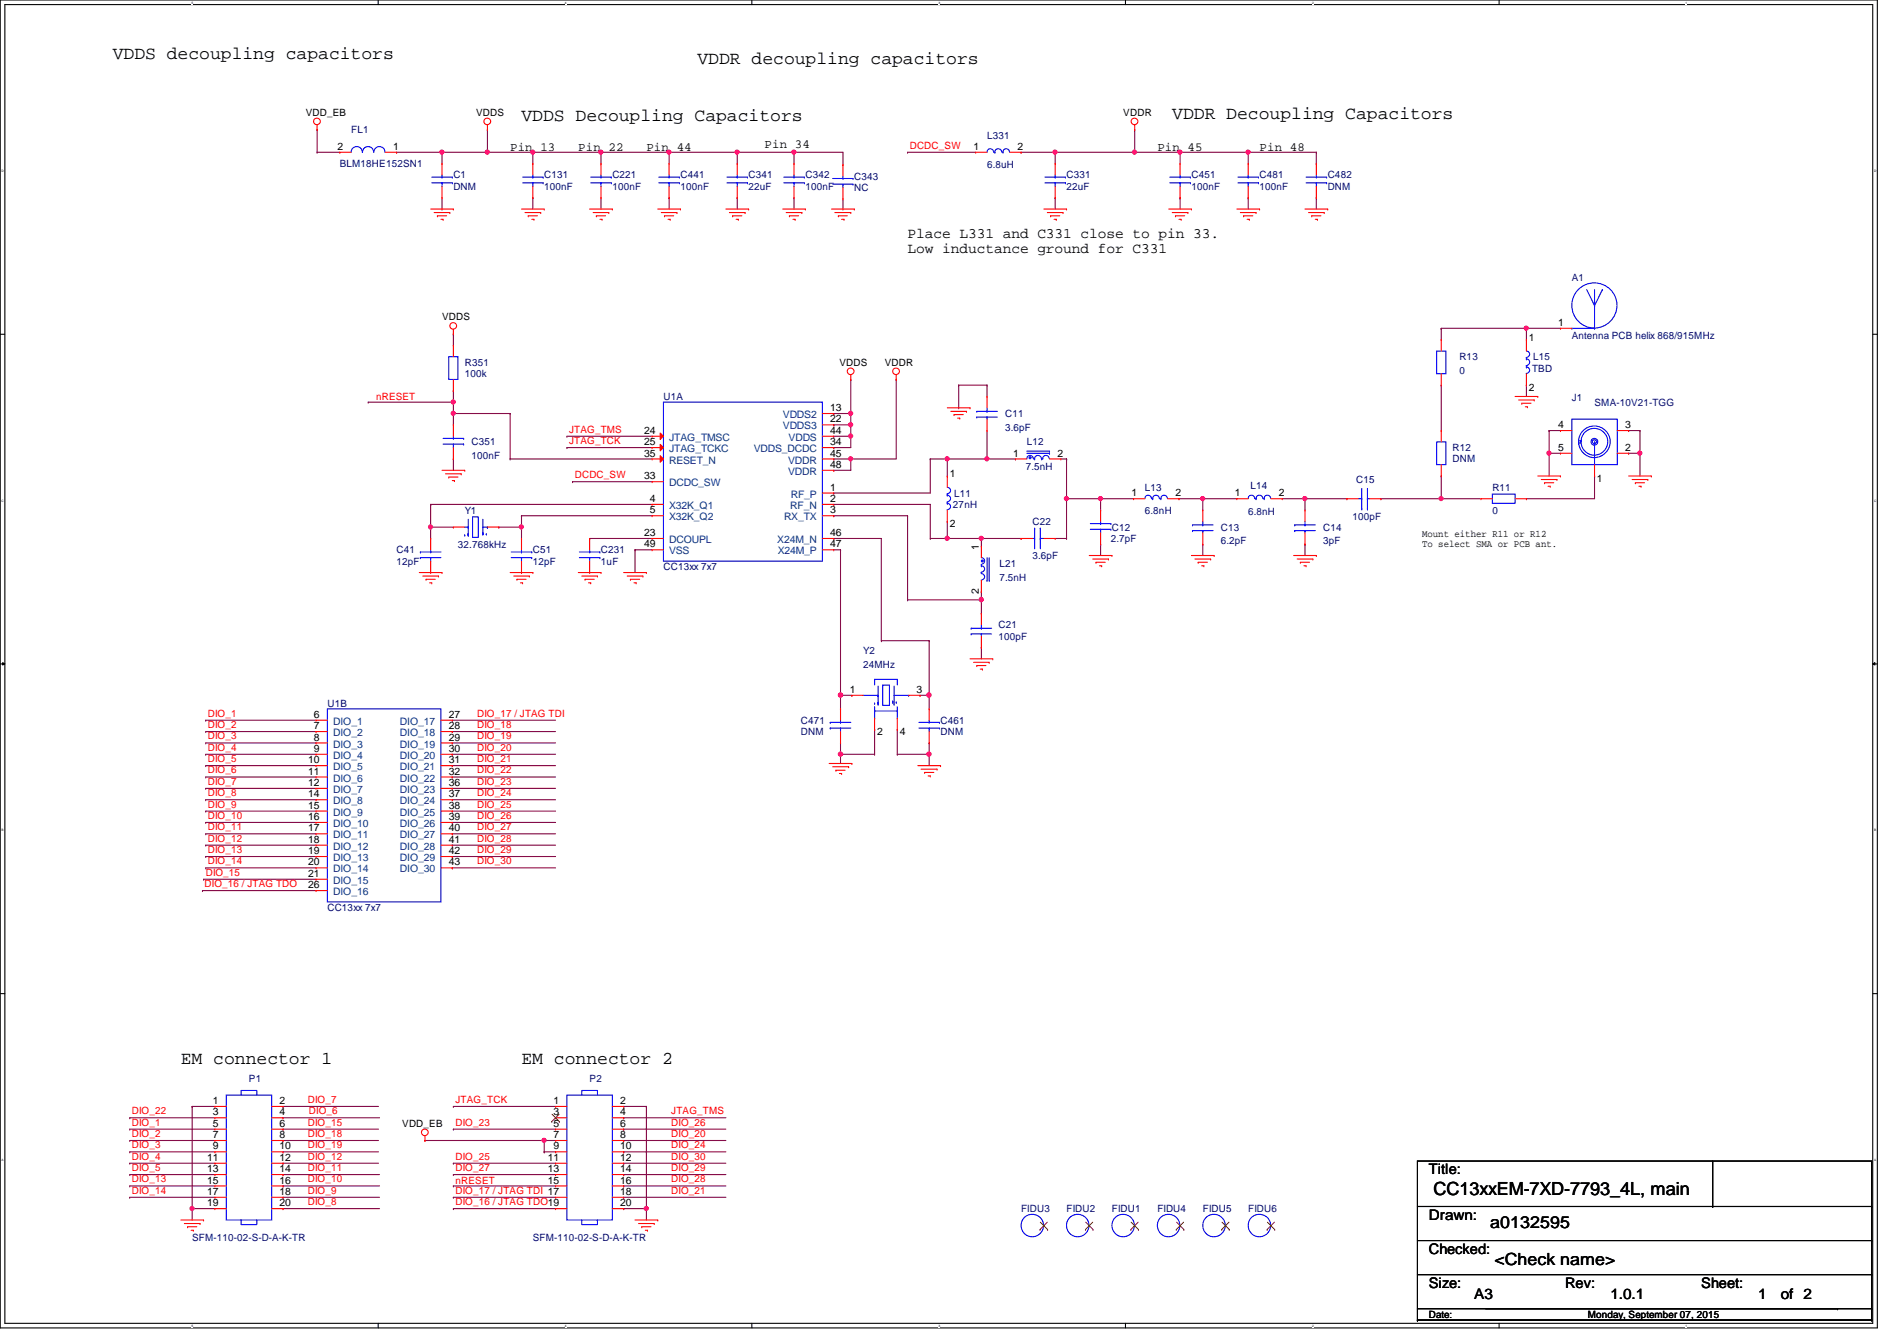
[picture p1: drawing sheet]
<svg xmlns="http://www.w3.org/2000/svg" width="297mm" height="210mm" viewBox="0 0 297 210" stroke-linecap="round" stroke-linejoin="round" font-family="sans-serif">
<defs><g id="words">
<g font-size="2.8">
<text x="17.6" y="9.2">VDDS decoupling capacitors</text>
<text x="109.2" y="10.1">VDDR decoupling capacitors</text>
<text x="81.7" y="19">VDDS Decoupling Capacitors</text>
<text x="183.6" y="18.6">VDDR Decoupling Capacitors</text>
<text x="28.3" y="166.5">EM connector 1</text>
<text x="81.7" y="166.5">EM connector 2</text>
<text x="224.4" y="187.1">CC13xxEM-7XD-7793_4L, main</text>
</g>
<g font-size="2.6">
<text x="233.3" y="192.3">a0132595</text>
<text x="234" y="198">&lt;Check name&gt;</text>
</g>
<g font-size="2.3">
<text x="142.1" y="37.3">Place L331 and C331 close to pin 33.</text>
<text x="142.1" y="39.5">Low inductance ground for C331</text>
<text x="223.7" y="183.8">Title:</text>
<text x="223.7" y="190.9">Drawn:</text>
<text x="223.7" y="196.3">Checked:</text>
<text x="223.7" y="201.6">Size:</text>
<text x="230.8" y="203.4">A3</text>
<text x="245.1" y="201.6">Rev:</text>
<text x="252.2" y="203.4">1.0.1</text>
<text x="266.4" y="201.6">Sheet:</text>
<text x="275.3" y="203.4">1</text>
<text x="278.8" y="203.4">of 2</text>
</g>
<g font-size="1.9">
<text x="79.9" y="23.6">Pin 13</text>
<text x="90.5" y="23.6">Pin 22</text>
<text x="101.2" y="23.6">Pin 44</text>
<text x="119.7" y="23.2">Pin 34</text>
<text x="181.2" y="23.6">Pin 45</text>
<text x="197.2" y="23.6">Pin 48</text>
</g>
<g font-size="1.6">
<text x="47.9" y="18.2">VDD_EB</text>
<text x="52.9" y="23.5">2</text>
<text x="61.5" y="23.5">1</text>
<text x="74.5" y="18.2">VDDS</text>
<text x="152.4" y="23.5">1</text>
<text x="159.3" y="23.5">2</text>
<text x="175.9" y="18.2">VDDR</text>
<text x="69.2" y="50.2">VDDS</text>
<text x="239.4" y="53.3">1</text>
<text x="244" y="51">1</text>
<text x="131.4" y="57.3">VDDS</text>
<text x="138.6" y="57.3">VDDR</text>
<text x="130" y="64.3">13</text>
<text x="239.4" y="61.2">2</text>
<text x="100.9" y="67.9">24</text>
<text x="100.9" y="69.7">25</text>
<text x="100.9" y="71.5">35</text>
<text x="130" y="66.1">22</text>
<text x="130" y="67.9">44</text>
<text x="130" y="69.7">34</text>
<text x="130" y="71.5">45</text>
<text x="158.7" y="71.5">1</text>
<text x="165.6" y="71.5">2</text>
<text x="244" y="67">4</text>
<text x="244" y="70.6">5</text>
<text x="254.5" y="70.6">2</text>
<text x="254.5" y="67">3</text>
<text x="100.9" y="75">33</text>
<text x="130" y="73.2">48</text>
<text x="130" y="76.8">1</text>
<text x="148.7" y="74.7">1</text>
<text x="177.2" y="77.7">1</text>
<text x="184.1" y="77.7">2</text>
<text x="193.3" y="77.7">1</text>
<text x="200.2" y="77.7">2</text>
<text x="250.1" y="75.4">1</text>
<text x="100.9" y="83.9">23</text>
<text x="101.8" y="78.6">4</text>
<text x="101.8" y="80.3">5</text>
<text x="130" y="80.3">3</text>
<text x="130" y="78.6">2</text>
<text x="130" y="83.9">46</text>
<text x="148.7" y="82.5">2</text>
<text x="100.9" y="85.7">49</text>
<text x="130" y="85.7">47</text>
<text x="153.3" y="86.1" transform="rotate(-90 153.3 86.1)">1</text>
<text x="222.7" y="84.1">Mount either R11 or R12</text>
<text x="222.7" y="85.6">To select SMA or PCB ant.</text>
<text x="153.3" y="93" transform="rotate(-90 153.3 93)">2</text>
<text x="49.1" y="112.4">6</text>
<text x="70.3" y="112.4">27</text>
<text x="133.1" y="108.5">1</text>
<text x="143.5" y="108.5">3</text>
<text x="48.3" y="119.5">10</text>
<text x="49.1" y="114.1">7</text>
<text x="49.1" y="115.9">8</text>
<text x="49.1" y="117.7">9</text>
<text x="70.3" y="114.1">28</text>
<text x="70.3" y="115.9">29</text>
<text x="70.3" y="117.7">30</text>
<text x="70.3" y="119.5">31</text>
<text x="137.3" y="115.1">2</text>
<text x="140.9" y="115.1">4</text>
<text x="48.3" y="121.2">11</text>
<text x="48.3" y="123">12</text>
<text x="48.3" y="124.8">14</text>
<text x="70.3" y="121.2">32</text>
<text x="70.3" y="123">36</text>
<text x="70.3" y="124.8">37</text>
<text x="48.3" y="126.6">15</text>
<text x="48.3" y="128.4">16</text>
<text x="48.3" y="130.1">17</text>
<text x="48.3" y="131.9">18</text>
<text x="70.3" y="126.6">38</text>
<text x="70.3" y="128.4">39</text>
<text x="70.3" y="130.1">40</text>
<text x="70.3" y="131.9">41</text>
<text x="48.3" y="133.7">19</text>
<text x="48.3" y="135.5">20</text>
<text x="48.3" y="137.2">21</text>
<text x="70.3" y="133.7">42</text>
<text x="70.3" y="135.5">43</text>
<text x="48.3" y="139">26</text>
<text x="33.3" y="172.8">1</text>
<text x="43.8" y="172.8">2</text>
<text x="86.7" y="172.8">1</text>
<text x="97.1" y="172.8">2</text>
<text x="33.3" y="174.6">3</text>
<text x="33.3" y="176.4">5</text>
<text x="33.3" y="178.1">7</text>
<text x="33.3" y="179.9">9</text>
<text x="43.8" y="174.6">4</text>
<text x="43.8" y="176.4">6</text>
<text x="43.8" y="178.1">8</text>
<text x="43.8" y="179.9">10</text>
<text x="63" y="176.4">VDD_EB</text>
<text x="86.7" y="174.6">3</text>
<text x="86.7" y="176.4">5</text>
<text x="86.7" y="178.1">7</text>
<text x="86.7" y="179.9">9</text>
<text x="97.1" y="174.6">4</text>
<text x="97.1" y="176.4">6</text>
<text x="97.1" y="178.1">8</text>
<text x="97.1" y="179.9">10</text>
<text x="32.4" y="181.7">11</text>
<text x="32.4" y="183.5">13</text>
<text x="32.4" y="185.3">15</text>
<text x="43.8" y="181.7">12</text>
<text x="43.8" y="183.5">14</text>
<text x="43.8" y="185.3">16</text>
<text x="85.8" y="181.7">11</text>
<text x="85.8" y="183.5">13</text>
<text x="85.8" y="185.3">15</text>
<text x="97.1" y="181.7">12</text>
<text x="97.1" y="183.5">14</text>
<text x="97.1" y="185.3">16</text>
<text x="32.4" y="187">17</text>
<text x="32.4" y="188.8">19</text>
<text x="43.8" y="187">18</text>
<text x="43.8" y="188.8">20</text>
<text x="97.1" y="187">18</text>
<text x="97.1" y="188.8">20</text>
<text x="223.7" y="206.3">Date:</text>
<text x="248.6" y="206.3">Monday, September 07, 2015</text>
</g>
<g font-size="1.6" fill="#000080">
<text x="55" y="20.8">FL1</text>
<text x="154.6" y="21.7">L331</text>
<text x="53.2" y="26.2">BLM18HE152SN1</text>
<text x="71" y="27.9">C1</text>
<text x="71" y="29.7">DNM</text>
<text x="85.2" y="27.9">C131</text>
<text x="85.2" y="29.7">100nF</text>
<text x="95.9" y="27.9">C221</text>
<text x="95.9" y="29.7">100nF</text>
<text x="106.5" y="27.9">C441</text>
<text x="106.5" y="29.7">100nF</text>
<text x="117.2" y="27.9">C341</text>
<text x="117.2" y="29.7">22uF</text>
<text x="126.1" y="27.9">C342</text>
<text x="126.1" y="29.7">100nF</text>
<text x="133.8" y="28.1">C343</text>
<text x="133.8" y="29.9">NC</text>
<text x="154.6" y="26.3">6.8uH</text>
<text x="167" y="27.9">C331</text>
<text x="167" y="29.7">22uF</text>
<text x="186.6" y="27.9">C451</text>
<text x="186.6" y="29.7">100nF</text>
<text x="197.2" y="27.9">C481</text>
<text x="197.2" y="29.7">100nF</text>
<text x="207.9" y="27.9">C482</text>
<text x="207.9" y="29.7">DNM</text>
<text x="246.1" y="43.9">A1</text>
<text x="246.1" y="53">Antenna PCB helix 868/915MHz</text>
<text x="72.8" y="57.3">R351</text>
<text x="72.8" y="59.1">100k</text>
<text x="228.5" y="56.4">R13</text>
<text x="228.5" y="58.5">0</text>
<text x="239.9" y="58.2">TBD</text>
<text x="240.1" y="56.4">L15</text>
<text x="103.9" y="62.6">U1A</text>
<text x="157.4" y="65.3">C11</text>
<text x="246.1" y="62.8">J1</text>
<text x="249.7" y="63.5">SMA-10V21-TGG</text>
<text x="73.8" y="69.7">C351</text>
<text x="73.8" y="71.8">100nF</text>
<text x="157.4" y="67.4">3.6pF</text>
<text x="160.8" y="69.7">L12</text>
<text x="227.5" y="70.6">R12</text>
<text x="149.4" y="77.7">L11</text>
<text x="160.6" y="73.6">7.5nH</text>
<text x="179.3" y="76.8">L13</text>
<text x="195.8" y="76.5">L14</text>
<text x="212.3" y="75.6">C15</text>
<text x="227.5" y="72.4">DNM</text>
<text x="233.7" y="76.8">R11</text>
<text x="72.8" y="80.4">Y1</text>
<text x="149.2" y="79.5">27nH</text>
<text x="161.7" y="82.2">C22</text>
<text x="174.1" y="83.1">C12</text>
<text x="179.3" y="80.4">6.8nH</text>
<text x="191.2" y="83.1">C13</text>
<text x="195.4" y="80.6">6.8nH</text>
<text x="207.2" y="83.1">C14</text>
<text x="211.8" y="81.4">100pF</text>
<text x="233.7" y="80.4">0</text>
<text x="62.1" y="86.6">C41</text>
<text x="62.1" y="88.4">12pF</text>
<text x="71.7" y="85.7">32.768kHz</text>
<text x="83.4" y="86.6">C51</text>
<text x="83.4" y="88.4">12pF</text>
<text x="94.1" y="86.6">C231</text>
<text x="94.1" y="88.4">1uF</text>
<text x="103.9" y="89.3">CC13xx 7x7</text>
<text x="156.5" y="88.7">L21</text>
<text x="161.7" y="87.5">3.6pF</text>
<text x="173.9" y="84.8">2.7pF</text>
<text x="191.2" y="85.2">6.2pF</text>
<text x="207.2" y="85.2">3pF</text>
<text x="156.5" y="90.9">7.5nH</text>
<text x="156.3" y="98.3">C21</text>
<text x="156.3" y="100.1">100pF</text>
<text x="135.2" y="102.4">Y2</text>
<text x="135.2" y="104.6">24MHz</text>
<text x="51.3" y="110.6">U1B</text>
<text x="125.4" y="113.3">C471</text>
<text x="147.3" y="113.3">C461</text>
<text x="125.4" y="115.1">DNM</text>
<text x="147.3" y="115.1">DNM</text>
<text x="51.3" y="142.6">CC13xx 7x7</text>
<text x="39" y="169.3">P1</text>
<text x="92.3" y="169.3">P2</text>
<text x="159.9" y="189.7">FIDU3</text>
<text x="167" y="189.7">FIDU2</text>
<text x="174.1" y="189.7">FIDU1</text>
<text x="181.2" y="189.7">FIDU4</text>
<text x="188.3" y="189.7">FIDU5</text>
<text x="195.4" y="189.7">FIDU6</text>
<text x="30.1" y="194.2">SFM-110-02-S-D-A-K-TR</text>
<text x="83.4" y="194.2">SFM-110-02-S-D-A-K-TR</text>
</g>
<g font-size="1.6" fill="#f00">
<text x="142.4" y="23.3">DCDC_SW</text>
<text x="58.9" y="62.6">nRESET</text>
<text x="89.1" y="69.5">JTAG_TCK</text>
<text x="89.1" y="67.7">JTAG_TMS</text>
<text x="90" y="74.8">DCDC_SW</text>
<text x="32.6" y="114">DIO_2</text>
<text x="32.6" y="112.2">DIO_1</text>
<text x="74.7" y="112.2">DIO_17 / JTAG TDI</text>
<text x="74.7" y="114">DIO_18</text>
<text x="32.6" y="117.5">DIO_4</text>
<text x="32.6" y="115.7">DIO_3</text>
<text x="32.6" y="119.3">DIO_5</text>
<text x="74.7" y="115.7">DIO_19</text>
<text x="74.7" y="117.5">DIO_20</text>
<text x="74.7" y="119.3">DIO_21</text>
<text x="32.6" y="124.6">DIO_8</text>
<text x="32.6" y="122.9">DIO_7</text>
<text x="32.6" y="121.1">DIO_6</text>
<text x="74.7" y="121.1">DIO_22</text>
<text x="74.7" y="122.9">DIO_23</text>
<text x="74.7" y="124.6">DIO_24</text>
<text x="32.6" y="128.2">DIO_10</text>
<text x="32.6" y="126.4">DIO_9</text>
<text x="32.6" y="131.7">DIO_12</text>
<text x="32.6" y="130">DIO_11</text>
<text x="74.7" y="126.4">DIO_25</text>
<text x="74.7" y="128.2">DIO_26</text>
<text x="74.7" y="130">DIO_27</text>
<text x="74.7" y="131.7">DIO_28</text>
<text x="32.2" y="137.1">DIO_15</text>
<text x="32.6" y="133.5">DIO_13</text>
<text x="32.6" y="135.3">DIO_14</text>
<text x="74.7" y="133.5">DIO_29</text>
<text x="74.7" y="135.3">DIO_30</text>
<text x="32" y="138.9">DIO_16 / JTAG TDO</text>
<text x="48.2" y="172.6">DIO_7</text>
<text x="71.3" y="172.6">JTAG_TCK</text>
<text x="20.7" y="174.4">DIO_22</text>
<text x="20.7" y="176.2">DIO_1</text>
<text x="20.7" y="178">DIO_2</text>
<text x="20.7" y="179.7">DIO_3</text>
<text x="48.2" y="176.2">DIO_15</text>
<text x="48.2" y="178">DIO_18</text>
<text x="48.2" y="179.7">DIO_19</text>
<text x="48.4" y="174.4">DIO_6</text>
<text x="71.3" y="176.2">DIO_23</text>
<text x="105.1" y="174.4">JTAG_TMS</text>
<text x="105.1" y="178">DIO_20</text>
<text x="105.1" y="179.7">DIO_24</text>
<text x="105.1" y="176.2">DIO_26</text>
<text x="20.7" y="185.1">DIO_13</text>
<text x="20.7" y="181.5">DIO_4</text>
<text x="20.7" y="183.3">DIO_5</text>
<text x="48.2" y="185.1">DIO_10</text>
<text x="48.2" y="183.3">DIO_11</text>
<text x="48.2" y="181.5">DIO_12</text>
<text x="71.3" y="185.3">nRESET</text>
<text x="71.3" y="181.5">DIO_25</text>
<text x="71.3" y="183.3">DIO_27</text>
<text x="105.1" y="185.1">DIO_28</text>
<text x="105.1" y="183.3">DIO_29</text>
<text x="105.1" y="181.5">DIO_30</text>
<text x="20.7" y="186.9">DIO_14</text>
<text x="48.2" y="186.9">DIO_9</text>
<text x="48.2" y="188.6">DIO_8</text>
<text x="71.3" y="186.9">DIO_17 / JTAG TDI 17</text>
<text x="71.3" y="188.6">DIO_16 / JTAG TDO19</text>
<text x="105.1" y="186.9">DIO_21</text>
</g>
<g font-size="1.6" fill="#004080">
<text x="122.6" y="65.4">VDDS2</text>
<text x="104.8" y="69">JTAG_TMSC</text>
<text x="104.8" y="70.8">JTAG_TCKC</text>
<text x="118" y="70.8">VDDS_DCDC</text>
<text x="122.6" y="67.2">VDDS3</text>
<text x="123.5" y="69">VDDS</text>
<text x="104.8" y="72.6">RESET_N</text>
<text x="104.8" y="76.1">DCDC_SW</text>
<text x="123.4" y="72.6">VDDR</text>
<text x="123.4" y="74.3">VDDR</text>
<text x="123.8" y="77.9">RF_P</text>
<text x="104.8" y="79.7">X32K_Q1</text>
<text x="104.8" y="81.4">X32K_Q2</text>
<text x="122.8" y="81.4">RX_TX</text>
<text x="123.7" y="79.7">RF_N</text>
<text x="104.8" y="85">DCOUPL</text>
<text x="104.8" y="86.8">VSS</text>
<text x="121.7" y="85">X24M_N</text>
<text x="121.8" y="86.8">X24M_P</text>
<text x="52.2" y="113.5">DIO_1</text>
<text x="62.6" y="113.5">DIO_17</text>
<text x="52.2" y="115.2">DIO_2</text>
<text x="52.2" y="117">DIO_3</text>
<text x="52.2" y="118.8">DIO_4</text>
<text x="62.6" y="115.2">DIO_18</text>
<text x="62.6" y="117">DIO_19</text>
<text x="62.6" y="118.8">DIO_20</text>
<text x="52.2" y="120.6">DIO_5</text>
<text x="52.2" y="122.3">DIO_6</text>
<text x="52.2" y="124.1">DIO_7</text>
<text x="52.2" y="125.9">DIO_8</text>
<text x="62.6" y="120.6">DIO_21</text>
<text x="62.6" y="122.3">DIO_22</text>
<text x="62.6" y="124.1">DIO_23</text>
<text x="62.6" y="125.9">DIO_24</text>
<text x="52.2" y="127.7">DIO_9</text>
<text x="52.2" y="129.5">DIO_10</text>
<text x="52.2" y="131.2">DIO_11</text>
<text x="62.6" y="127.7">DIO_25</text>
<text x="62.6" y="129.5">DIO_26</text>
<text x="62.6" y="131.2">DIO_27</text>
<text x="52.2" y="133">DIO_12</text>
<text x="52.2" y="134.8">DIO_13</text>
<text x="52.2" y="136.6">DIO_14</text>
<text x="62.6" y="133">DIO_28</text>
<text x="62.6" y="134.8">DIO_29</text>
<text x="62.6" y="136.6">DIO_30</text>
<text x="52.2" y="138.3">DIO_15</text>
<text x="52.2" y="140.1">DIO_16</text>
</g>
<g font-size=".5">
<text x="30" y=".6">5</text>
<text x="88.4" y=".6">4</text>
<text x="146.9" y=".6">3</text>
<text x="205.4" y=".6">2</text>
<text x="263.9" y=".6">1</text>
<text x=".3" y="26.9">D</text>
<text x="293.5" y="26.9">D</text>
<text x=".3" y="78.5">C</text>
<text x="293.5" y="78.5">C</text>
<text x=".3" y="130.1">B</text>
<text x="293.5" y="130.1">B</text>
<text x=".3" y="181.7">A</text>
<text x="293.5" y="181.7">A</text>
<text x="30" y="207.7">5</text>
<text x="88.4" y="207.7">4</text>
<text x="146.9" y="207.7">3</text>
<text x="205.4" y="207.7">2</text>
<text x="263.9" y="207.7">1</text>
</g>
</g></defs>
<path d="M0 0h294v207.9h-294zM.8 .7h292.4v206.4h-292.4z" fill="none" stroke="#000" stroke-width=".17"/>
<g fill="#fff">
<path d="M30 .1h.2v.6h-.2z"/>
<path d="M30 207.3h.2v.5h-.2z"/>
</g>
<path d="M59.2 0v.7M59.2 207.1v.8" fill="none" stroke="#000" stroke-width=".17"/>
<g fill="#fff">
<path d="M88.4 .1h.3v.6h-.3z"/>
<path d="M88.4 207.3h.3v.5h-.3z"/>
</g>
<path d="M117.7 0v.7M117.7 207.1v.8" fill="none" stroke="#000" stroke-width=".17"/>
<g fill="#fff">
<path d="M146.9 .1h.3v.6h-.3z"/>
<path d="M146.9 207.3h.3v.5h-.3z"/>
</g>
<path d="M176.2 0v.7M176.2 207.1v.8" fill="none" stroke="#000" stroke-width=".17"/>
<g fill="#fff">
<path d="M205.4 .1h.3v.6h-.3z"/>
<path d="M205.4 207.3h.3v.5h-.3z"/>
</g>
<path d="M234.7 0v.7M234.7 207.1v.8" fill="none" stroke="#000" stroke-width=".17"/>
<g fill="#fff">
<path d="M263.9 .1h.3v.6h-.3z"/>
<path d="M263.9 207.3h.3v.5h-.3z"/>
<path d="M.3 26.5h.2v.6h-.2z"/>
<path d="M293.5 26.5h.2v.6h-.2z"/>
<path d="M.3 78.1h.2v.6h-.2z"/>
<path d="M293.5 78.1h.2v.6h-.2z"/>
</g>
<path d="M0 52.3h.8M293.2 52.3h.8" fill="none" stroke="#000" stroke-width=".17"/>
<g fill="#fff">
<path d="M.3 129.7h.2v.6h-.2z"/>
<path d="M293.5 129.7h.2v.6h-.2z"/>
</g>
<path d="M0 103.9h.8M293.2 103.9h.8" fill="none" stroke="#000" stroke-width=".17"/>
<path d="M.4 103.7l.4 .2-.4 .2zM293.2 103.9l.4-.2v.4z" fill="#000"/>
<path d="M.4 103.7l.4 .2-.4 .2zM293.2 103.9l.4-.2v.4z" fill="none" stroke="#000" stroke-width=".16"/>
<g fill="#fff">
<path d="M.3 181.3h.2v.6h-.2z"/>
<path d="M293.5 181.3h.2v.6h-.2z"/>
</g>
<path d="M0 155.5h.8M293.2 155.5h.8" fill="none" stroke="#000" stroke-width=".17"/>
<path d="M242.6 67.4h.1M242.6 67.4h1.7M242.6 67.4v3.6" fill="none" stroke="#800040" stroke-width=".17"/>
<circle cx="242.5" cy="70.9" r=".32" fill="#f0f"/>
<circle cx="242.5" cy="70.9" r=".32" fill="none" stroke="#f0f" stroke-width=".17"/>
<path d="M239 51.4h.1M239 51.4h5.3M239 51.4v1.8M239 78.1h.1M242.6 71h.1M242.6 71h1.7M242.6 71v3.5M249.7 74.5h.1M249.7 74.5v3.6h-10.7" fill="none" stroke="#800040" stroke-width=".17"/>
<circle cx="239" cy="51.4" r=".32" fill="#f0f"/>
<circle cx="239" cy="51.4" r=".32" fill="none" stroke="#f0f" stroke-width=".17"/>
<path d="M225.7 51.4h.1M225.7 51.4v1.8M225.7 51.4h13.3M239 60.3h.1M239 60.3v1.8M255 71h.1M255 67.4h.1M255 71h1.8M255 67.4h1.8M256.8 71h.1M256.8 67.4h.1M256.8 67.4v7.1" fill="none" stroke="#800040" stroke-width=".17"/>
<circle cx="256.8" cy="70.9" r=".32" fill="#f0f"/>
<circle cx="256.8" cy="70.9" r=".32" fill="none" stroke="#f0f" stroke-width=".17"/>
<g fill="none" stroke="#800040" stroke-width=".17">
<path d="M177.7 20.3h.1M177.7 23.8h.1M177.7 23.8h17.7M177.7 20.3v3.5M184.8 23.8h.1M184.8 23.8v1.8M195.4 23.8h.1M195.4 23.8v1.8M44.3 187.4h.1M44.3 185.6h.1M44.3 189.2h.1M44.3 183.9h.1"/>
<path d="M44.3 187.4h15.1M44.3 185.6h15.1M44.3 189.2h15.1M44.3 183.9h15.1"/>
</g>
<circle cx="184.8" cy="23.8" r=".32" fill="#f0f"/>
<circle cx="184.8" cy="23.8" r=".32" fill="none" stroke="#f0f" stroke-width=".17"/>
<circle cx="177.6" cy="23.8" r=".32" fill="#f0f"/>
<circle cx="177.6" cy="23.8" r=".32" fill="none" stroke="#f0f" stroke-width=".17"/>
<g fill="none" stroke="#800040" stroke-width=".17">
<path d="M184.8 30.9h.1M184.8 30.9v1.8M195.4 30.9h.1M195.4 30.9v1.8M145.5 108.8h.1M145.5 108.8v2.2M66.5 178.5h.1M66.5 178.5h18.7M71 173.2h.1M71 173.2h16M97.7 175h.1M97.7 175h16"/>
<path d="M71 185.6h.1M71 187.4h.1M71 185.6h16M71 187.4h16"/>
</g>
<circle cx="85.2" cy="178.5" r=".32" fill="#f0f"/>
<circle cx="85.2" cy="178.5" r=".32" fill="none" stroke="#f0f" stroke-width=".17"/>
<path d="M69.2 23.8h.1M69.2 23.8h7.1M142.1 23.8h.1M142.1 23.8h10.7M159.9 23.8h.1M159.9 23.8h5.3" fill="none" stroke="#800040" stroke-width=".17"/>
<circle cx="76.3" cy="23.8" r=".32" fill="#f0f"/>
<circle cx="76.3" cy="23.8" r=".32" fill="none" stroke="#f0f" stroke-width=".17"/>
<circle cx="69.2" cy="23.8" r=".32" fill="#f0f"/>
<circle cx="69.2" cy="23.8" r=".32" fill="none" stroke="#f0f" stroke-width=".17"/>
<g fill="none" stroke="#800040" stroke-width=".17">
<path d="M69.2 32.7h.1M69.2 30.9v1.8M195.4 23.8h10.7M206.1 23.8h.1M88.8 70.1h.1M88.8 68.3h.1M88.8 70.1h13.3M88.8 68.3h13.3M89.7 75.4h.1M89.7 75.4h12.4M32.2 118.1h.1M32.2 116.3h.1"/>
<path d="M32.2 114.5h.1M32.2 112.7h.1M32.2 119.8h.1M32.2 118.1h17.3M32.2 116.3h17.3M32.2 114.5h17.3M32.2 112.7h17.3M32.2 119.8h17.3M31.9 137.6h.1M31.9 137.6h17.6M32.2 128.7h.1M32.2 125.2h.1"/>
<path d="M32.2 134.1h.1M32.2 127h.1M32.2 123.4h.1M32.2 135.8h.1M32.2 121.6h.1M32.2 132.3h.1M32.2 130.5h.1M32.2 128.7h17.3M32.2 125.2h17.3M32.2 134.1h17.3M32.2 127h17.3M32.2 123.4h17.3"/>
<path d="M32.2 135.8h17.3M32.2 121.6h17.3M32.2 132.3h17.3M32.2 130.5h17.3M97.7 178.5h.1M97.7 178.5h16M97.7 187.4h.1M97.7 187.4h16"/>
</g>
<circle cx="195.4" cy="23.8" r=".32" fill="#f0f"/>
<circle cx="195.4" cy="23.8" r=".32" fill="none" stroke="#f0f" stroke-width=".17"/>
<path d="M206.1 25.6h.1M206.1 30.9h.1M206.1 23.8v1.8M206.1 30.9v1.8M145.7 84.3h2.6M148.3 84.3h.1M30.1 189.2h.1M30.1 189.2v1.8" fill="none" stroke="#800040" stroke-width=".17"/>
<circle cx="148.3" cy="84.3" r=".32" fill="#f0f"/>
<circle cx="148.3" cy="84.3" r=".32" fill="none" stroke="#f0f" stroke-width=".17"/>
<path d="M145.7 71.8h2.6M148.3 71.8h.1" fill="none" stroke="#800040" stroke-width=".17"/>
<circle cx="148.3" cy="71.8" r=".32" fill="#f0f"/>
<circle cx="148.3" cy="71.8" r=".32" fill="none" stroke="#f0f" stroke-width=".17"/>
<g fill="none" stroke="#800040" stroke-width=".17">
<path d="M145.7 71.8h.1M145.7 71.8v5.4M145.7 79v5.3M167 71.8h.1M167 78.1h.1M167 71.8v12.5M167 78.1h5.3M145.7 84.3h.1M44.3 176.7h.1M44.3 178.5h.1M44.3 173.2h.1M44.3 176.7h15"/>
<path d="M44.3 178.5h15M44.3 173.2h15M44.3 182.1h.1M44.3 180.3h.1M44.3 182.1h15M44.3 180.3h15"/>
</g>
<circle cx="167" cy="78" r=".32" fill="#f0f"/>
<circle cx="167" cy="78" r=".32" fill="none" stroke="#f0f" stroke-width=".17"/>
<path d="M172.3 78.1h.1M172.3 78.1v1.7" fill="none" stroke="#800040" stroke-width=".17"/>
<circle cx="172.3" cy="78" r=".32" fill="#f0f"/>
<circle cx="172.3" cy="78" r=".32" fill="none" stroke="#f0f" stroke-width=".17"/>
<path d="M172.3 78.1h.1M172.3 78.1h5.2M184.6 78.1h.1M184.6 78.1h3.7M188.3 78.1h.1M188.3 78.1v1.7M71 182.1h.1M71 183.9h.1M71 182.1h16M71 183.9h16" fill="none" stroke="#800040" stroke-width=".17"/>
<circle cx="188.3" cy="78" r=".32" fill="#f0f"/>
<circle cx="188.3" cy="78" r=".32" fill="none" stroke="#f0f" stroke-width=".17"/>
<g fill="none" stroke="#800040" stroke-width=".17">
<path d="M67.4 79h.1M67.4 79h34.7M67.4 79v3.5M188.3 78.1h.1M188.3 78.1h5.4M67.4 82.5h.1M67.4 82.5h3.6M78.1 82.5h.1M81.7 80.7h.1M81.7 80.7v1.8h-3.6M81.7 80.7h20.4M92.3 84.3h.1"/>
<path d="M92.3 84.3h9.8M99.4 86.1h.1M99.4 86.1v3.5M172.3 85.2h.1M172.3 85.2v1.8M188.3 85.2h.1M188.3 85.2v1.8M20.3 175h.1M20.3 176.7h.1M20.3 178.5h.1M20.3 178.5h13.4M20.3 176.7h13.4"/>
<path d="M20.3 175h13.4M30.1 173.2h.1M30.1 173.2v16M71 176.7h.1M71 176.7h16M85.2 178.5h.1M85.2 178.5h1.8M20.3 185.6h.1M20.3 187.4h.1M20.3 180.3h.1M20.3 182.1h.1M20.3 183.9h.1"/>
<path d="M20.3 180.3h13.4M20.3 185.6h13.4M20.3 183.9h13.4M20.3 182.1h13.4M20.3 187.4h13.4M30.1 189.2h.1M30.1 189.2h3.6M85.2 180.3h.1M85.2 180.3h1.8M97.7 185.6h.1M97.7 183.9h.1M97.7 182.1h.1"/>
<path d="M97.7 185.6h16M97.7 183.9h16M97.7 182.1h16"/>
</g>
<circle cx="30.1" cy="189.2" r=".32" fill="#f0f"/>
<circle cx="30.1" cy="189.2" r=".32" fill="none" stroke="#f0f" stroke-width=".17"/>
<path d="M67.4 82.5h.1M67.4 82.5v1.8M30.1 173.2h.1M30.1 173.2h3.6" fill="none" stroke="#800040" stroke-width=".17"/>
<circle cx="67.4" cy="82.5" r=".32" fill="#f0f"/>
<circle cx="67.4" cy="82.5" r=".32" fill="none" stroke="#f0f" stroke-width=".17"/>
<path d="M81.7 82.5h.1M81.7 82.5v1.8" fill="none" stroke="#800040" stroke-width=".17"/>
<circle cx="81.6" cy="82.5" r=".32" fill="#f0f"/>
<circle cx="81.6" cy="82.5" r=".32" fill="none" stroke="#f0f" stroke-width=".17"/>
<path d="M130.6 77.2h.1M130.6 79h.1M130.6 77.2h15.1M130.6 79h15.1M97.7 173.2h.1M97.7 173.2h3.5M101.2 173.2h.1M101.2 173.2v16" fill="none" stroke="#800040" stroke-width=".17"/>
<circle cx="101.2" cy="189.2" r=".32" fill="#f0f"/>
<circle cx="101.2" cy="189.2" r=".32" fill="none" stroke="#f0f" stroke-width=".17"/>
<g fill="none" stroke="#800040" stroke-width=".17">
<path d="M136.9 114.2h.1M136.9 114.2v3.9M140.5 114.2h.1M140.5 118.1h.1M140.5 114.2v3.9M144.1 108.8h.1M144.1 108.8h1.4M145.5 116.3h.1M145.5 116.3v1.8h-5M97.7 176.7h.1M97.7 176.7h16M97.7 189.2h.1"/>
<path d="M97.7 180.3h.1M97.7 189.2h3.5M97.7 180.3h16M101.2 189.2h.1M101.2 189.2v1.8"/>
</g>
<circle cx="145.5" cy="118" r=".33" fill="#f0f"/>
<circle cx="145.5" cy="118" r=".33" fill="none" stroke="#f0f" stroke-width=".17"/>
<g fill="none" stroke="#800040" stroke-width=".17">
<path d="M49.7 20.3h.1M49.7 23.8h.1M49.7 20.3v3.5M49.7 23.8h3.5M62.1 23.8h.1M62.1 23.8h7.1M69.2 23.8h.1M69.2 23.8v1.8M71 52.3h.1M71 52.3v1.8M57.7 62.9h.1M57.7 62.9h13.3"/>
<path d="M71 61.2h.1M71 71.8h.1M71 62.9h.1M71 61.2v3.5M71 71.8v1.8M131.6 118.1h.1M131.6 118.1v1.4M145.5 118.1h.1M145.5 118.1v1.7"/>
</g>
<circle cx="71" cy="62.9" r=".32" fill="#f0f"/>
<circle cx="71" cy="62.9" r=".32" fill="none" stroke="#f0f" stroke-width=".17"/>
<path d="M71 64.7h.1M71 64.7h8.9" fill="none" stroke="#800040" stroke-width=".17"/>
<circle cx="71" cy="64.7" r=".32" fill="#f0f"/>
<circle cx="71" cy="64.7" r=".32" fill="none" stroke="#f0f" stroke-width=".17"/>
<g fill="none" stroke="#800040" stroke-width=".17">
<path d="M165.2 23.8h.1M165.2 30.9h.1M165.2 23.8v1.8M165.2 30.9v1.8M133.2 59.4h.1M133.2 59.4v7.1M71 64.7h.1M71 64.7v1.8M79.9 64.7h.1M79.9 71.8h.1M79.9 64.7v7.1M79.9 71.8h22.2"/>
<path d="M130.6 70.1h.1M130.6 64.7h.1M130.6 70.1h2.6M130.6 64.7h2.6M133.2 64.7h.1"/>
</g>
<circle cx="133.2" cy="66.5" r=".32" fill="#f0f"/>
<circle cx="133.2" cy="66.5" r=".32" fill="none" stroke="#f0f" stroke-width=".17"/>
<circle cx="133.2" cy="64.7" r=".32" fill="#f0f"/>
<circle cx="133.2" cy="64.7" r=".32" fill="none" stroke="#f0f" stroke-width=".17"/>
<path d="M130.6 66.5h.1M130.6 68.3h.1M130.6 66.5h2.6M133.2 66.5h.1M133.2 66.5v1.8h-2.6" fill="none" stroke="#800040" stroke-width=".17"/>
<circle cx="133.2" cy="68.3" r=".32" fill="#f0f"/>
<circle cx="133.2" cy="68.3" r=".32" fill="none" stroke="#f0f" stroke-width=".17"/>
<path d="M140.3 59.4h.1M140.3 59.4v12.4h-9.7M130.6 71.8h.1M130.6 73.6h.1M133.2 68.3h.1M133.2 71.8h.1M133.2 68.3v1.8M133.2 71.8v1.8h-2.6" fill="none" stroke="#800040" stroke-width=".17"/>
<circle cx="133.2" cy="71.8" r=".32" fill="#f0f"/>
<circle cx="133.2" cy="71.8" r=".32" fill="none" stroke="#f0f" stroke-width=".17"/>
<g fill="none" stroke="#800040" stroke-width=".17">
<path d="M83.4 30.9h.1M83.4 23.8h.1M83.4 23.8h10.7M83.4 23.8v1.8M83.4 30.9v1.8M94.1 30.9h.1M94.1 30.9v1.8M104.8 30.9h.1M104.8 30.9v1.8M115.4 23.8h.1M115.4 30.9h.1M115.4 23.8h8.9"/>
<path d="M115.4 23.8v1.8M115.4 30.9v1.8M124.3 23.8h.1M124.3 30.9h.1M124.3 23.8v1.8M124.3 30.9v1.8M200.8 78.1h3.5M204.3 78.1h.1M44.3 175h.1M44.3 175h15.1"/>
</g>
<circle cx="94.1" cy="23.8" r=".32" fill="#f0f"/>
<circle cx="94.1" cy="23.8" r=".32" fill="none" stroke="#f0f" stroke-width=".17"/>
<circle cx="83.4" cy="23.8" r=".32" fill="#f0f"/>
<circle cx="83.4" cy="23.8" r=".32" fill="none" stroke="#f0f" stroke-width=".17"/>
<path d="M104.8 23.8h.1M104.8 23.8v1.8M104.8 23.8h10.6" fill="none" stroke="#800040" stroke-width=".17"/>
<circle cx="115.4" cy="23.8" r=".32" fill="#f0f"/>
<circle cx="115.4" cy="23.8" r=".32" fill="none" stroke="#f0f" stroke-width=".17"/>
<circle cx="104.7" cy="23.8" r=".32" fill="#f0f"/>
<circle cx="104.7" cy="23.8" r=".32" fill="none" stroke="#f0f" stroke-width=".17"/>
<g fill="none" stroke="#800040" stroke-width=".17">
<path d="M76.3 20.3h.1M76.3 23.8h.1M76.3 23.8h7.1M76.3 20.3v3.5M94.1 23.8h.1M94.1 23.8v1.8M94.1 23.8h10.7M165.2 23.8h.1M165.2 23.8h12.5M70.8 112.7h.1M70.8 114.5h.1M70.8 116.3h.1"/>
<path d="M70.8 118.1h.1M70.8 119.8h.1M70.8 112.7h16.2M70.8 114.5h16.2M70.8 116.3h16.2M70.8 118.1h16.2M70.8 119.8h16.2M70.8 121.6h.1M70.8 123.4h.1M70.8 125.2h.1M70.8 127h.1M70.8 128.7h.1"/>
<path d="M70.8 130.5h.1M70.8 132.3h.1M70.8 134.1h.1M70.8 135.8h.1M70.8 121.6h16.2M70.8 123.4h16.2M70.8 125.2h16.2M70.8 127h16.2M70.8 128.7h16.2M70.8 130.5h16.2M70.8 132.3h16.2M70.8 134.1h16.2"/>
<path d="M70.8 135.8h16.2"/>
</g>
<circle cx="165.2" cy="23.8" r=".32" fill="#f0f"/>
<circle cx="165.2" cy="23.8" r=".32" fill="none" stroke="#f0f" stroke-width=".17"/>
<path d="M216.2 78.1h.1M216.2 78.1h15.7M225.7 74.5h.1M225.7 78.1h.1M225.7 74.5v3.6M71 189.2h.1M71 189.2h16" fill="none" stroke="#800040" stroke-width=".17"/>
<circle cx="225.7" cy="78" r=".32" fill="#f0f"/>
<circle cx="225.7" cy="78" r=".32" fill="none" stroke="#f0f" stroke-width=".17"/>
<path d="M148.3 71.8h.1M148.3 71.8v2.7M148.3 71.8h6.3M150.1 63.8h.1M150.1 60.3v3.5M225.7 60.3h.1M225.7 60.3v7.1M148.3 81.6h.1M148.3 84.3h.1M148.3 81.6v2.7M148.3 84.3h5.4" fill="none" stroke="#800040" stroke-width=".17"/>
<circle cx="153.6" cy="84.3" r=".32" fill="#f0f"/>
<circle cx="153.6" cy="84.3" r=".32" fill="none" stroke="#f0f" stroke-width=".17"/>
<path d="M154.6 71.8h.1M154.6 71.8h4.4M154.6 67.4v4.4M159 71.8h.1M166.1 71.8h.9M167 71.8h.1M153.7 84.3h.1M153.7 84.3v1.2M153.7 84.3h6.2M159.9 84.3h.1M165.2 84.3h1.8M167 84.3h.1" fill="none" stroke="#800040" stroke-width=".17"/>
<circle cx="154.5" cy="71.8" r=".32" fill="#f0f"/>
<circle cx="154.5" cy="71.8" r=".32" fill="none" stroke="#f0f" stroke-width=".17"/>
<path d="M150.1 60.3h.1M150.1 60.3h4.5M154.6 60.3h.1M154.6 60.3v1.8M204.3 78.1h.1M204.3 78.1v1.7M153.7 92.6h.1M153.7 92.6v1.3M204.3 85.2h.1M204.3 85.2v1.8M153.7 101.3h.1M153.7 101.3v1.8" fill="none" stroke="#800040" stroke-width=".17"/>
<circle cx="204.3" cy="78" r=".32" fill="#f0f"/>
<circle cx="204.3" cy="78" r=".32" fill="none" stroke="#f0f" stroke-width=".17"/>
<path d="M204.3 78.1h6.6M210.9 78.1h.1M142.1 93.9h.1M142.1 93.9h11.6M85.2 178.5v1.8M85.2 180.3h.1" fill="none" stroke="#800040" stroke-width=".17"/>
<circle cx="153.6" cy="93.8" r=".33" fill="#f0f"/>
<circle cx="153.6" cy="93.8" r=".33" fill="none" stroke="#f0f" stroke-width=".17"/>
<path d="M99.4 86.1h.1M99.4 86.1h2.7M130.6 80.7h.1M130.6 80.7h11.5M138 84.3v16M142.1 80.7h.1M142.1 80.7v13.2M138 100.3h.1M138 100.3h7.5M145.5 100.3h.1M145.5 108.8h.1M145.5 100.3v8.5" fill="none" stroke="#800040" stroke-width=".17"/>
<circle cx="145.4" cy="108.8" r=".34" fill="#f0f"/>
<circle cx="145.4" cy="108.8" r=".34" fill="none" stroke="#f0f" stroke-width=".17"/>
<path d="M130.6 86.1h1M131.6 86.1h.1M131.6 86.1v22.7M131.6 108.8h.1" fill="none" stroke="#800040" stroke-width=".17"/>
<circle cx="131.6" cy="108.8" r=".34" fill="#f0f"/>
<circle cx="131.6" cy="108.8" r=".34" fill="none" stroke="#f0f" stroke-width=".17"/>
<path d="M131.6 108.8h.1M131.6 118.1h.1M131.6 108.8h1.8M131.6 118.1h5.3M131.6 108.8v2.2M131.6 116.3v1.8M133.4 108.8h.1M136.9 118.1h.1" fill="none" stroke="#800040" stroke-width=".17"/>
<circle cx="131.6" cy="118" r=".33" fill="#f0f"/>
<circle cx="131.6" cy="118" r=".33" fill="none" stroke="#f0f" stroke-width=".17"/>
<path d="M124.3 23.8h.1M124.3 23.8h7.7M132 32.7h.1M132 31.1v1.6M130.6 84.3h.1M130.6 84.3h7.4M153.7 96h.1M153.7 93.9v2.1M31.7 139.4h.1M31.7 139.4h17.8" fill="none" stroke="#800040" stroke-width=".17"/>
<circle cx="124.3" cy="23.8" r=".32" fill="#f0f"/>
<circle cx="124.3" cy="23.8" r=".32" fill="none" stroke="#f0f" stroke-width=".17"/>
<path d="M132 25.8h.1M132 23.8v2" fill="none" stroke="#800040" stroke-width=".17"/>
<g fill="none" stroke="#f00" stroke-width=".17">
<path d="M49.7 19.6v.7M76.3 19.6v.7M177.7 19.6v.7M49.7 20.3h.1M67.4 32.7h3.6M68 33.3h2.4M68.5 33.8h.1M68.5 33.8h1.4M69 34.3h.4M69.4 34.3h.1M70.4 33.3h.1M71 32.7h.1"/>
<path d="M76.3 20.3h.1M81.7 32.7h3.5M82.2 33.3h2.5M82.7 33.8h.1M82.7 33.8h1.5M83.3 34.3h.3M83.6 34.3h.1M84.7 33.3h.1M85.2 32.7h.1M92.3 32.7h3.6M92.9 33.3h2.4M93.4 33.8h.1"/>
<path d="M93.4 33.8h1.4M93.9 34.3h.4M94.3 34.3h.1M95.3 33.3h.1M95.9 32.7h.1M103 32.7h3.5M103.5 33.3h2.5M104.1 33.8h.1M104.1 33.8h1.4M104.6 34.3h.3M104.9 34.3h.1M106 33.3h.1"/>
<path d="M106.5 32.7h.1M113.7 32.7h3.5M114.2 33.3h2.5M114.7 33.8h.1M114.7 33.8h1.5M115.3 34.3h.3M115.6 34.3h.1M116.7 33.3h.1M117.2 32.7h.1M122.6 32.7h3.5M123.1 33.3h2.5M123.6 33.8h.1"/>
<path d="M123.6 33.8h1.4M124.2 34.3h.3M124.5 34.3h.1M125.6 33.3h.1M126.1 32.7h.1M130.2 32.7h3.6M130.7 33.3h2.5M131.3 33.8h.1M131.3 33.8h1.4M131.8 34.3h.4M132.2 34.3h.1M133.2 33.3h.1"/>
<path d="M133.8 32.7h.1M163.4 32.7h3.6M164 33.3h2.5M164.5 33.8h.1M164.5 33.8h1.4M165.1 34.3h.3M165.4 34.3h.1M166.5 33.3h.1M167 32.7h.1M177.7 20.3h.1M183 32.7h3.6M183.6 33.3h2.4"/>
<path d="M184.1 33.8h.1M184.1 33.8h1.4M184.6 34.3h.4M185 34.3h.1M186 33.3h.1M186.6 32.7h.1M193.7 32.7h3.5M194.2 33.3h2.5M194.7 33.8h.1M194.7 33.8h1.5M195.3 34.3h.3M195.6 34.3h.1"/>
<path d="M196.7 33.3h.1M197.2 32.7h.1M204.3 32.7h3.6M204.9 33.3h2.4M205.4 33.8h.1M205.4 33.8h1.4M205.9 34.3h.4M206.3 34.3h.1M207.3 33.3h.1M207.9 32.7h.1M71 52.3h.1M71 51.6v.7"/>
<path d="M133.2 59.4h.1M133.2 58.7v.7M140.3 59.4h.1M140.3 58.7v.7M69.2 73.6h3.6M69.8 74.2h2.4M70.3 74.7h.1M70.3 74.7h1.4M70.8 75.2h.4M71.2 75.2h.1M72.2 74.2h.1M72.8 73.6h.1"/>
<path d="M148.3 63.8h3.6M148.9 64.4h2.4M149.4 64.9h.1M149.4 64.9h1.4M149.9 65.4h.4M150.3 65.4h.1M151.3 64.4h.1M151.9 63.8h.1M231.9 78.1h.1M231.9 78.1h1.8M237.2 62.1h3.6M237.2 78.1h1.8"/>
<path d="M237.8 62.6h2.4M238.3 63.1h.1M238.3 63.1h1.4M238.8 63.7h.4M239 78.1h.1M239.2 63.7h.1M240.2 62.6h.1M240.8 62.1h.1M240.8 74.5h3.5M241.3 75.1h2.5M241.8 75.6h.1M241.8 75.6h1.5"/>
<path d="M242.4 76.1h.3M242.7 76.1h.1M243.8 75.1h.1M244.3 74.5h.1M255 74.5h3.6M255.6 75.1h2.4M256.1 75.6h.1M256.1 75.6h1.4M256.6 76.1h.4M257 76.1h.1M258 75.1h.1M258.6 74.5h.1"/>
<path d="M65.7 89.6h3.5M66.2 90.2h2.5M66.7 90.7h.1M66.7 90.7h1.5M67.3 91.2h.3M67.6 91.2h.1M68.7 90.2h.1M69.2 89.6h.1M79.9 89.6h3.5M80.4 90.2h2.5M80.9 90.7h.1M80.9 90.7h1.5"/>
<path d="M81.5 91.2h.3M81.8 91.2h.1M82.9 90.2h.1M83.4 89.6h.1M90.5 89.6h3.6M91.1 90.2h2.5M91.6 90.7h.1M91.6 90.7h1.4M92.2 91.2h.3M92.5 91.2h.1M93.6 90.2h.1M94.1 89.6h.1"/>
<path d="M97.7 89.6h3.5M98.2 90.2h2.5M98.7 90.7h.1M98.7 90.7h1.5M99.3 91.2h.3M99.6 91.2h.1M100.7 90.2h.1M101.2 89.6h.1M170.6 87h3.5M171.1 87.5h2.5M171.6 88h.1M171.6 88h1.5"/>
<path d="M172.2 88.6h.3M172.5 88.6h.1M173.6 87.5h.1M174.1 87h.1M186.6 87h3.5M187.1 87.5h2.5M187.6 88h.1M187.6 88h1.5M188.2 88.6h.3M188.5 88.6h.1M189.6 87.5h.1M190.1 87h.1"/>
<path d="M202.6 87h3.5M203.1 87.5h2.5M203.6 88h.1M203.6 88h1.5M204.2 88.6h.3M204.5 88.6h.1M205.6 87.5h.1M206.1 87h.1M129.8 119.5h3.6M133.4 119.5h.1M143.7 119.8h3.6M147.3 119.8h.1"/>
<path d="M151.9 103.1h3.5M152.4 103.7h2.5M152.9 104.2h.1M152.9 104.2h1.5M153.5 104.7h.3M153.8 104.7h.1M154.9 103.7h.1M155.4 103.1h.1M130.4 120h2.5M130.9 120.6h.1M130.9 120.6h1.4M131.4 121.1h.4"/>
<path d="M131.8 121.1h.1M132.9 120h.1M144.2 120.4h2.5M144.8 120.9h.1M144.8 120.9h1.4M145.3 121.5h.4M145.7 121.5h.1M146.7 120.4h.1M66.5 178.5h.1M66.5 177.8v.7M28.3 191h3.6M28.9 191.5h2.4"/>
<path d="M29.4 192h.1M29.4 192h1.4M29.9 192.6h.4M30.3 192.6h.1M31.3 191.5h.1M31.9 191h.1M99.4 191h3.6M100 191.5h2.4M100.5 192h.1M100.5 192h1.4M101 192.6h.4M101.4 192.6h.1"/>
<path d="M102.4 191.5h.1M103 191h.1"/>
<circle cx="49.6" cy="19" r=".52"/>
<circle cx="76.3" cy="19" r=".52"/>
<circle cx="177.7" cy="19" r=".52"/>
<circle cx="71" cy="51" r=".52"/>
<circle cx="133.2" cy="58.1" r=".52"/>
<circle cx="140.3" cy="58.1" r=".52"/>
<circle cx="66.5" cy="177.2" r=".52"/>
</g>
<g fill="none" stroke="#000" stroke-width=".17">
<path d="M222 181.7h71.1v23.2h-71.1zM222 188.8h71.1M222 194.2h71.1M222 199.5h71.1M268.2 188.8h.1M268.2 181.7v7.1M293.1 188.8h.1M293.1 194.2h.1M293.1 199.5h.1M222 206.6h.1M222 204.9v1.7M222 206.6h71.1"/>
<path d="M232.6 204.9h55.1M287.7 204.9h.1M293.1 206.6h.1M293.1 204.9h.1M293.1 204.9v1.7"/>
</g>
<path d="M233.7 77.3h3.5v1.5h-3.5zM153.7 89.6v.2a.51 .51 0 0 1 .5 .5 .51 .51 0 0 1-.6 .5M153.7 87.3a.53 .53 0 0 1 .5 .5 .53 .53 0 0 1-.6 .5M153.7 88.6a.51 .51 0 0 1 .5 .5 .51 .51 0 0 1-.6 .5M153.7 89.6h.1M153.7 88.6h.1M153.7 88.4v.2M154.9 90.8h.1M154.9 87.3v3.5" fill="none" stroke="#00f" stroke-width=".17"/>
<path d="M153.7 87.7h.2v.2h-.2z" fill-rule="evenodd" fill="#00f"/>
<g fill="none" stroke="#00f" stroke-width=".17">
<path d="M160.8 70.6h3.5M161.8 71.8a.51 .51 0 0 0-.5-.5 .51 .51 0 0 0-.5 .5M161.8 71.8h.2M162 71.8h.1M163.1 71.8a.53 .53 0 0 0-.6-.5 .53 .53 0 0 0-.5 .5M163.1 71.8h.1M164.3 71.8a.51 .51 0 0 0-.5-.5 .51 .51 0 0 0-.5 .5h-.2M164.3 70.6h.1M72.8 83.7h.1M72.8 82.5h.5M73.3 82.5h.1M73.3 83.6h.1"/>
<path d="M73.3 83.7h.1M73.3 81.3v2.4M74 80.9h.9v3.2h-.9zM75.6 83.6h.1M75.6 83.4h.1M75.6 82.5h.7M75.6 81.3v2.3M76.2 83.6h.1M76.3 82.5h.1M153.7 87.7h.2v.2h-.2zM154.6 90.8h.1M154.6 87.3v3.5"/>
<path d="M170.7 82.8h3.2M170.7 82h3.2M172.3 82h.1M172.3 82.8h.1M172.3 81.6v.4M172.3 82.8v.6M173.9 82.8h.1M173.9 82h.1M88.8 171.4h7.1v19.6h-7.1zM91.1 171.4v-.7h2.5v.7M91.1 191v.7h2.5v-.7"/>
</g>
<g fill="none" stroke="#f00" stroke-width=".17">
<path d="M172.3 79.8h.1M172.3 79.8v1.8M71 82.5h.1M71 82.5h1.8M76.3 82.5h1.8M78.1 82.5h.1M153.7 85.5h.1M153.7 92.6h.1M153.7 85.5v1.8M153.7 90.8v1.8M172.3 85.2h.1M172.3 83.4v1.8"/>
<path d="M87 173.2h.1M87 175h.1M87 176.7h.1M87 178.5h.1M87 173.2h1.8M87 175h1.8M87 176.7h1.8M87 178.5h1.8M95.9 173.2h1.8M95.9 175h1.8M95.9 176.7h1.8M95.9 178.5h1.8"/>
<path d="M97.7 173.2h.1M97.7 175h.1M97.7 176.7h.1M97.7 178.5h.1M87 180.3h.1M87 182.1h.1M87 183.9h.1M87 185.6h.1M87 187.4h.1M87 189.2h.1M87 180.3h1.8M87 182.1h1.8"/>
<path d="M87 183.9h1.8M87 185.6h1.8M87 187.4h1.8M87 189.2h1.8M95.9 180.3h1.8M95.9 182.1h1.8M95.9 183.9h1.8M95.9 185.6h1.8M95.9 187.4h1.8M95.9 189.2h1.8M97.7 180.3h.1M97.7 182.1h.1"/>
<path d="M97.7 183.9h.1M97.7 185.6h.1M97.7 187.4h.1M97.7 189.2h.1"/>
</g>
<path d="M86.4 175.6h.1M86.4 174.4l1.2 1.2M87.5 174.4l-1.1 1.2M87.6 175.6h.1" fill="none" stroke="#804000" stroke-width=".16"/>
<path d="M161.2 71.5h.2v.2h-.2z" fill-rule="evenodd" fill="#00f"/>
<g fill="none" stroke="#00f" stroke-width=".17">
<path d="M55 23.8a.87 .87 0 0 1 .9-.9 .87 .87 0 0 1 .8 .9M56.8 23.8a.87 .87 0 0 1 .8-.9 .87 .87 0 0 1 .9 .9M58.5 23.8a.87 .87 0 0 1 .9-.9 .87 .87 0 0 1 .9 .9M67.6 28.6h3.2M67.6 27.7h3.2M69.2 27.7h.1M69.2 28.6h.1M69.2 27.4v.3M69.2 28.6v.6M70.8 28.6h.1M70.8 27.7h.1M81.8 28.6h3.2"/>
<path d="M81.8 27.7h3.2M83.4 27.7h.1M83.4 28.6h.1M83.4 27.4v.3M83.4 28.6v.6M85 28.6h.1M85 27.7h.1M92.5 28.6h3.2M92.5 27.7h3.2M94.1 27.7h.1M94.1 28.6h.1M94.1 27.4v.3"/>
<path d="M94.1 28.6v.6M95.7 28.6h.1M95.7 27.7h.1M103.2 28.6h3.2M103.2 27.7h3.2M104.8 27.7h.1M104.8 28.6h.1M104.8 27.4v.3M104.8 28.6v.6M106.4 28.6h.1M106.4 27.7h.1M122.7 28.6h3.2"/>
<path d="M122.7 27.7h3.2M124.3 27.7h.1M124.3 28.6h.1M124.3 27.4v.3M124.3 28.6v.6M125.9 28.6h.1M125.9 27.7h.1M130.4 28.8h3.2M130.4 27.9h3.2M132 27.9h.1M132 28.8h.1M132 27.6v.3"/>
<path d="M132 28.8v.5M133.6 28.8h.1M133.6 27.9h.1M183.2 28.6h3.2M183.2 27.7h3.2M184.8 27.7h.1M184.8 28.6h.1M184.8 27.4v.3M184.8 28.6v.6M186.4 28.6h.1M186.4 27.7h.1M193.8 28.6h3.3"/>
<path d="M193.8 27.7h3.3M195.4 27.7h.1M195.4 28.6h.1M195.4 27.4v.3M195.4 28.6v.6M197.1 28.6h.1M197.1 27.7h.1M204.5 28.6h3.2M204.5 27.7h3.2M206.1 27.7h.1M206.1 28.6h.1M206.1 27.4v.3"/>
<path d="M206.1 28.6v.6M207.7 28.6h.1M207.7 27.7h.1M70.3 55.8h1.4v3.6h-1.4zM239 57.4a.51 .51 0 0 1 .5 .6 .51 .51 0 0 1-.5 .5M239 56.2a.53 .53 0 0 1 .5 .5 .53 .53 0 0 1-.5 .5M239 54.9a.51 .51 0 0 1 .5 .6 .51 .51 0 0 1-.5 .5M239 56.2h.1M239 57.4h.1M239 56v.2M239 57.3v.1M246.1 51.4h.1"/>
<path d="M246.1 51.4h3.6M248.5 45.3l1.2 2.5M249.7 51.4h.1M249.7 47.8h.1M249.7 45.3v6.1M250.9 45.3h.1M250.9 45.3l-1.2 2.5M69.4 69.5h3.2M69.4 68.6h3.2M71 68.6h.1M71 69.5h.1M71 68.3v.3"/>
<path d="M71 69.5v.6M72.6 69.5h.1M72.6 68.6h.1M103.9 62.9h24.9v24.9h-24.9zM148.3 78.8a.51 .51 0 0 1 .5 .5 .51 .51 0 0 1-.5 .5M148.3 77.5a.53 .53 0 0 1 .5 .6 .53 .53 0 0 1-.5 .5M148.3 76.3a.51 .51 0 0 1 .5 .5 .51 .51 0 0 1-.5 .5M148.3 77.5h.1M148.3 78.8h.1M148.3 77.3v.2M148.3 78.6v.2M160.8 71h3.5"/>
<path d="M161.2 71.5h.2v.2h-.2zM164.3 71h.1M180.3 78a.51 .51 0 0 0-.5-.5 .51 .51 0 0 0-.5 .6M180.3 78.1h.2M180.5 78.1h.1M181.5 78a.51 .51 0 0 0-.5-.5 .51 .51 0 0 0-.5 .6M181.6 78.1h.2M181.8 78.1h.1M182.8 78a.51 .51 0 0 0-.5-.5 .51 .51 0 0 0-.5 .6M196.5 78a.51 .51 0 0 0-.6-.5 .51 .51 0 0 0-.5 .6M196.5 78.1h.2M196.7 78.1h.1"/>
<path d="M197.7 78a.53 .53 0 0 0-.5-.5 .53 .53 0 0 0-.5 .6M197.8 78.1h.1M197.9 78.1h.1M199 78a.51 .51 0 0 0-.6-.5 .51 .51 0 0 0-.5 .6M246.1 65.6h7.1v7.1h-7.1zM247.2 69.3h.1M247.2 69.3h.4M247.2 69h.4M247.6 69h.1M249.7 69.2h.1M249.7 69.2v3.5M80 87.3h3.3"/>
<path d="M80 86.4h3.3M81.7 86.4h.1M81.7 87.3h.1M81.7 86.1v.3M81.7 87.3v.5M83.3 87.3h.1M83.3 86.4h.1M90.7 87.3h3.2M90.7 86.4h3.2M92.3 86.4h.1M92.3 87.3h.1M92.3 86.1v.3"/>
<path d="M92.3 87.3v.5M93.9 87.3h.1M93.9 86.4h.1M152.1 98.3h.1M152.1 99.2h.1M152.1 98.3h3.2M152.1 99.2h3.2M153.7 99.2h.1M153.7 98.3h.1M153.7 97.8v.5M153.7 99.2v.4M161.7 84.3h.3"/>
<path d="M162 84.3h.1M162 82.7h.1M162 82.7v3.2M162.9 82.7h.1M162.9 84.3h.1M162.9 84.3h.5M162.9 82.7v3.2M186.7 82.2h.1M186.7 83.1h.1M186.7 82.2h3.2M186.7 83.1h3.2M188.3 83.1h.1"/>
<path d="M188.3 82.2h.1M188.3 81.6v.6M188.3 83.1v.3M51.3 111h17.7v30.2h-17.7zM143.9 114h3.2M143.9 113.1h3.2M145.5 113.1h.1M145.5 114h.1M145.5 112.7v.4M145.5 114v.5M147.1 114h.1M147.1 113.1h.1"/>
<path d="M35.4 171.4h7.1v19.6h-7.1zM37.8 171.4v-.7h2.4v.7M37.8 191v.7h2.4v-.7"/>
<circle cx="249.7" cy="47.8" r="3.5"/>
<circle cx="249.7" cy="69.1" r=".54"/>
<circle cx="249.7" cy="69.1" r=".32"/>
<circle cx="249.7" cy="69.1" r="2.1"/>
<circle cx="249.7" cy="69.1" r="2.48"/>
<circle cx="161.6" cy="191.8" r="1.76"/>
<circle cx="168.8" cy="191.8" r="1.76"/>
<circle cx="175.9" cy="191.8" r="1.76"/>
<circle cx="183" cy="191.8" r="1.76"/>
</g>
<g fill="none" stroke="#f00" stroke-width=".17">
<path d="M53.2 23.8h.1M53.2 23.8h1.8M60.3 23.8h1.8M62.1 23.8h.1M69.2 25.6h.1M69.2 30.9h.1M69.2 25.6v1.8M69.2 29.2v1.7M83.4 25.6h.1M83.4 30.9h.1M83.4 25.6v1.8M83.4 29.2v1.7"/>
<path d="M94.1 25.6h.1M94.1 30.9h.1M94.1 25.6v1.8M94.1 29.2v1.7M104.8 25.6h.1M104.8 30.9h.1M104.8 25.6v1.8M104.8 29.2v1.7M124.3 25.6h.1M124.3 30.9h.1M124.3 25.6v1.8M124.3 29.2v1.7"/>
<path d="M132 25.8h.1M132 31.1h.1M132 25.8v1.8M132 29.3v1.8M184.8 25.6h.1M184.8 30.9h.1M184.8 25.6v1.8M184.8 29.2v1.7M195.4 25.6h.1M195.4 30.9h.1M195.4 25.6v1.8M195.4 29.2v1.7"/>
<path d="M206.1 25.6h.1M206.1 30.9h.1M206.1 25.6v1.8M206.1 29.2v1.7M71 54.1h.1M71 54.1v1.7M71 59.4v1.8M239 53.2h.1M239 53.2v1.7M239 58.5v1.8M244.3 51.4h.1M244.3 51.4h1.8"/>
<path d="M71 66.5h.1M71 71.8h.1M71 61.2h.1M71 66.5v1.8M71 70.1v1.7M148.3 74.5h.1M148.3 74.5v1.8M148.3 79.8v1.8M159 71.8h.1M159 71.8h1.8M164.3 71.8h1.8M166.1 71.8h.1"/>
<path d="M177.5 78.1h.1M177.5 78.1h1.8M182.8 78.1h1.8M184.6 78.1h.1M188.3 79.8h.1M188.3 79.8v1.8M193.7 78.1h.1M193.7 78.1h1.7M199 78.1h1.8M200.8 78.1h.1M239 60.3h.1M244.3 67.4h.1"/>
<path d="M244.3 71h.1M244.3 71h1.8M244.3 67.4h1.8M249.7 74.5h.1M249.7 72.7v1.8M253.2 71h1.8M253.2 67.4h1.8M255 71h.1M255 67.4h.1M81.7 84.3h.1M81.7 89.6h.1M81.7 84.3v1.8"/>
<path d="M81.7 87.8v1.8M92.3 84.3h.1M92.3 89.6h.1M92.3 84.3v1.8M92.3 87.8v1.8M148.3 81.6h.1M153.7 96h.1M153.7 96v1.8M153.7 99.6v1.7M159.9 84.3h.1M159.9 84.3h1.8M163.4 84.3h1.8"/>
<path d="M165.2 84.3h.1M188.3 85.2h.1M188.3 83.4v1.8M49.5 112.7h.1M49.5 114.5h.1M49.5 116.3h.1M49.5 118.1h.1M49.5 119.8h.1M49.5 112.7h1.8M49.5 114.5h1.8M49.5 116.3h1.8M49.5 118.1h1.8"/>
<path d="M49.5 119.8h1.8M69 112.7h1.8M69 114.5h1.8M69 116.3h1.8M69 118.1h1.8M69 119.8h1.8M70.8 112.7h.1M70.8 114.5h.1M70.8 116.3h.1M70.8 118.1h.1M70.8 119.8h.1M145.5 111h.1"/>
<path d="M145.5 116.3h.1M145.5 111v1.7M145.5 114.5v1.8M153.7 101.3h.1M49.5 121.6h.1M49.5 123.4h.1M49.5 125.2h.1M49.5 127h.1M49.5 128.7h.1M49.5 130.5h.1M49.5 132.3h.1M49.5 134.1h.1"/>
<path d="M49.5 135.8h.1M49.5 137.6h.1M49.5 139.4h.1M49.5 121.6h1.8M49.5 123.4h1.8M49.5 125.2h1.8M49.5 127h1.8M49.5 128.7h1.8M49.5 130.5h1.8M49.5 132.3h1.8M49.5 134.1h1.8M49.5 135.8h1.8"/>
<path d="M49.5 137.6h1.8M49.5 139.4h1.8M69 121.6h1.8M69 123.4h1.8M69 125.2h1.8M69 127h1.8M69 128.7h1.8M69 130.5h1.8M69 132.3h1.8M69 134.1h1.8M69 135.8h1.8M70.8 121.6h.1"/>
<path d="M70.8 123.4h.1M70.8 125.2h.1M70.8 127h.1M70.8 128.7h.1M70.8 130.5h.1M70.8 132.3h.1M70.8 134.1h.1M70.8 135.8h.1M33.7 173.2h.1M33.7 175h.1M33.7 176.7h.1M33.7 178.5h.1"/>
<path d="M33.7 173.2h1.7M33.7 175h1.7M33.7 176.7h1.7M33.7 178.5h1.7M42.5 173.2h1.8M42.5 175h1.8M42.5 176.7h1.8M42.5 178.5h1.8M44.3 173.2h.1M44.3 175h.1M44.3 176.7h.1M44.3 178.5h.1"/>
<path d="M33.7 180.3h.1M33.7 182.1h.1M33.7 183.9h.1M33.7 185.6h.1M33.7 187.4h.1M33.7 189.2h.1M33.7 180.3h1.7M33.7 182.1h1.7M33.7 183.9h1.7M33.7 185.6h1.7M33.7 187.4h1.7M33.7 189.2h1.7"/>
<path d="M42.5 180.3h1.8M42.5 182.1h1.8M42.5 183.9h1.8M42.5 185.6h1.8M42.5 187.4h1.8M42.5 189.2h1.8M44.3 180.3h.1M44.3 182.1h.1M44.3 183.9h.1M44.3 185.6h.1M44.3 187.4h.1M44.3 189.2h.1"/>
<path d="M163.4 191.9h.1M170.6 191.9h.1M177.7 191.9h.1M184.8 191.9h.1"/>
</g>
<g fill="none" stroke="#804000" stroke-width=".16">
<path d="M162.9 192.4h.1M162.9 191.3l1.1 1.1M164 191.3l-1.1 1.1M164 192.4h.1M170 192.4h.1M170 191.3l1.2 1.1M171.1 191.3l-1.1 1.1M171.2 192.4h.1M177.1 192.4h.1M177.1 191.3l1.2 1.1M178.2 191.3l-1.1 1.1M178.3 192.4h.1"/>
<path d="M184.2 192.4h.1M184.2 191.3l1.2 1.1M185.3 191.3l-1.1 1.1M185.4 192.4h.1"/>
</g>
<path d="M103.4 67.8l.5 .5-.5 .5z" fill="#f00"/>
<path d="M102.1 68.3h.1M102.1 68.3h1.8M103.4 67.8l.5 .5-.5 .5z" fill="none" stroke="#f00" stroke-width=".17"/>
<path d="M103.4 69.6l.5 .5-.5 .5z" fill="#f00"/>
<path d="M102.1 70.1h.1M102.1 70.1h1.8M103.4 69.6l.5 .5-.5 .5z" fill="none" stroke="#f00" stroke-width=".17"/>
<path d="M103.4 71.3l.5 .5-.5 .5z" fill="#f00"/>
<g fill="none" stroke="#f00" stroke-width=".17">
<path d="M115.4 25.6h.1M115.4 30.9h.1M115.4 25.6v1.8M115.4 29.2v1.7M152.8 23.8h.1M152.8 23.8h1.8M158.1 23.8h1.8M159.9 23.8h.1M165.2 25.6h.1M165.2 30.9h.1M165.2 25.6v1.8M165.2 29.2v1.7"/>
<path d="M225.7 53.2h.1M225.7 53.2v1.7M225.7 58.5v1.8M102.1 71.8h.1M102.1 75.4h.1M102.1 79h.1M102.1 71.8h1.8M102.1 75.4h1.8M102.1 79h1.8M103.4 71.3l.5 .5-.5 .5zM128.8 71.8h1.8M128.8 64.7h1.8"/>
<path d="M128.8 66.5h1.8M128.8 68.3h1.8M128.8 70.1h1.8M128.8 73.6h1.8M128.8 77.2h1.8M128.8 79h1.8M130.6 64.7h.1M130.6 66.5h.1M130.6 68.3h.1M130.6 70.1h.1M130.6 71.8h.1M130.6 73.6h.1"/>
<path d="M130.6 77.2h.1M130.6 79h.1M154.6 67.4h.1M154.6 62.1h.1M154.6 62.1v1.7M154.6 65.6v1.8M204.3 79.8h.1M204.3 79.8v1.8M210.9 78.1h.1M210.9 78.1h1.8M214.5 78.1h1.7M216.2 78.1h.1"/>
<path d="M225.7 74.5h.1M225.7 67.4h.1M225.7 60.3h.1M225.7 67.4v1.8M225.7 72.7v1.8M67.4 84.3h.1M67.4 89.6h.1M67.4 84.3v1.8M67.4 87.8v1.8M102.1 84.3h.1M102.1 86.1h.1M102.1 80.7h.1"/>
<path d="M102.1 80.7h1.8M102.1 84.3h1.8M102.1 86.1h1.8M128.8 80.7h1.8M128.8 84.3h1.8M128.8 86.1h1.8M130.6 80.7h.1M130.6 84.3h.1M130.6 86.1h.1M204.3 85.2h.1M204.3 83.4v1.8M131.6 111h.1"/>
<path d="M131.6 116.3h.1M131.6 111v1.7M131.6 114.5v1.8M133.4 108.8h.1M133.4 108.8h1.8M136.9 114.2h.1M136.9 112.4v1.8M140.5 114.2h.1M140.5 112.4v1.8M142.3 108.8h1.8M144.1 108.8h.1M191.9 191.9h.1"/>
<path d="M199 191.9h.1"/>
</g>
<g fill="none" stroke="#00f" stroke-width=".17">
<path d="M113.8 28.6h3.2M113.8 27.7h3.2M115.4 27.7h.1M115.4 28.6h.1M115.4 27.4v.3M115.4 28.6v.6M117 28.6h.1M117 27.7h.1M155.6 23.8a.51 .51 0 0 0-.6-.5 .51 .51 0 0 0-.4 .5M155.6 23.8h.2M155.8 23.8h.1M156.8 23.8a.53 .53 0 0 0-.5-.5 .53 .53 0 0 0-.5 .5"/>
<path d="M156.9 23.8h.2M157.1 23.8h.1M158.1 23.8a.51 .51 0 0 0-.6-.5 .51 .51 0 0 0-.4 .5M163.6 28.6h3.2M163.6 27.7h3.2M165.2 27.7h.1M165.2 28.6h.1M165.2 27.4v.3M165.2 28.6v.6M166.8 28.6h.1M166.8 27.7h.1M225 54.9h1.4v3.6h-1.4z"/>
<path d="M152.9 64.4h.1M152.9 65.3h.1M152.9 64.4h3.3M152.9 65.3h3.3M154.6 65.3h.1M154.6 64.4h.1M154.6 63.8v.6M154.6 65.3v.3M212.7 78.1h.5M213.2 79.7h.1M213.2 78.1h.1M213.2 76.5v3.2"/>
<path d="M214.1 78.1h.1M214.1 79.7h.1M214.1 78.1h.4M214.1 76.5v3.2M225 69.2h1.4v3.5h-1.4zM65.8 87.3h.1M65.8 86.4h.1M65.8 87.3h3.2M65.8 86.4h3.2M67.4 86.4h.1M67.4 87.3h.1M67.4 86.1v.3"/>
<path d="M67.4 87.3v.5M202.7 82.2h.1M202.7 83.1h.1M202.7 82.2h3.2M202.7 83.1h3.2M204.3 83.1h.1M204.3 82.2h.1M204.3 81.6v.6M204.3 83.1v.3M130 114h.1M130 113.1h.1M130 114h3.2"/>
<path d="M130 113.1h3.2M131.6 113.1h.1M131.6 114h.1M131.6 112.7v.4M131.6 114v.5M135.2 108.8h2.3M136.9 106.3h.1M136.9 107.1h.1M136.9 112.4h.1M136.9 110.1h.1M136.9 111.3h.1M136.9 111.3h3.6"/>
<path d="M136.9 106.3h3.6v.8M136.9 106.3v.8M136.9 110.6v1.8M137.5 108.8h.1M137.5 110.1h.1M137.5 109.9h.1M137.5 110.2h.1M137.5 107.4v2.8M138.2 107.2h1.1v3.2h-1.1zM139.8 109.9h.1M139.8 109.7h.1M140 110.2h.1"/>
<path d="M140 108.8h2.3M140 107.4v2.8M140.3 109.9h.1M140.5 111.3h.1M140.5 107.1h.1M140.5 112.4h.1M140.5 110.6v1.8M142.3 108.8h.1"/>
<circle cx="190.1" cy="191.8" r="1.76"/>
<circle cx="197.2" cy="191.8" r="1.76"/>
</g>
<path d="M191.3 192.4h.1M191.3 191.3l1.2 1.1M192.4 191.3l-1.1 1.1M192.5 192.4h.1M198.4 192.4h.1M198.5 191.3l1.1 1.1M199.6 191.3l-1.2 1.1M199.6 192.4h.1" fill="none" stroke="#804000" stroke-width=".16"/>
<circle cx="242.5" cy="70.9" r=".32" fill="#f0f"/>
<circle cx="242.5" cy="70.9" r=".32" fill="none" stroke="#f0f" stroke-width=".17"/>
<circle cx="239" cy="51.4" r=".32" fill="#f0f"/>
<circle cx="239" cy="51.4" r=".32" fill="none" stroke="#f0f" stroke-width=".17"/>
<circle cx="256.8" cy="70.9" r=".32" fill="#f0f"/>
<circle cx="256.8" cy="70.9" r=".32" fill="none" stroke="#f0f" stroke-width=".17"/>
<circle cx="184.8" cy="23.8" r=".32" fill="#f0f"/>
<circle cx="184.8" cy="23.8" r=".32" fill="none" stroke="#f0f" stroke-width=".17"/>
<circle cx="177.6" cy="23.8" r=".32" fill="#f0f"/>
<circle cx="177.6" cy="23.8" r=".32" fill="none" stroke="#f0f" stroke-width=".17"/>
<circle cx="85.2" cy="178.5" r=".32" fill="#f0f"/>
<circle cx="85.2" cy="178.5" r=".32" fill="none" stroke="#f0f" stroke-width=".17"/>
<circle cx="76.3" cy="23.8" r=".32" fill="#f0f"/>
<circle cx="76.3" cy="23.8" r=".32" fill="none" stroke="#f0f" stroke-width=".17"/>
<circle cx="69.2" cy="23.8" r=".32" fill="#f0f"/>
<circle cx="69.2" cy="23.8" r=".32" fill="none" stroke="#f0f" stroke-width=".17"/>
<circle cx="195.4" cy="23.8" r=".32" fill="#f0f"/>
<circle cx="195.4" cy="23.8" r=".32" fill="none" stroke="#f0f" stroke-width=".17"/>
<circle cx="148.3" cy="84.3" r=".32" fill="#f0f"/>
<circle cx="148.3" cy="84.3" r=".32" fill="none" stroke="#f0f" stroke-width=".17"/>
<circle cx="148.3" cy="71.8" r=".32" fill="#f0f"/>
<circle cx="148.3" cy="71.8" r=".32" fill="none" stroke="#f0f" stroke-width=".17"/>
<circle cx="167" cy="78" r=".32" fill="#f0f"/>
<circle cx="167" cy="78" r=".32" fill="none" stroke="#f0f" stroke-width=".17"/>
<circle cx="172.3" cy="78" r=".32" fill="#f0f"/>
<circle cx="172.3" cy="78" r=".32" fill="none" stroke="#f0f" stroke-width=".17"/>
<circle cx="188.3" cy="78" r=".32" fill="#f0f"/>
<circle cx="188.3" cy="78" r=".32" fill="none" stroke="#f0f" stroke-width=".17"/>
<circle cx="30.1" cy="189.2" r=".32" fill="#f0f"/>
<circle cx="30.1" cy="189.2" r=".32" fill="none" stroke="#f0f" stroke-width=".17"/>
<circle cx="67.4" cy="82.5" r=".32" fill="#f0f"/>
<circle cx="67.4" cy="82.5" r=".32" fill="none" stroke="#f0f" stroke-width=".17"/>
<circle cx="81.6" cy="82.5" r=".32" fill="#f0f"/>
<circle cx="81.6" cy="82.5" r=".32" fill="none" stroke="#f0f" stroke-width=".17"/>
<circle cx="101.2" cy="189.2" r=".32" fill="#f0f"/>
<circle cx="101.2" cy="189.2" r=".32" fill="none" stroke="#f0f" stroke-width=".17"/>
<circle cx="145.5" cy="118" r=".33" fill="#f0f"/>
<circle cx="145.5" cy="118" r=".33" fill="none" stroke="#f0f" stroke-width=".17"/>
<circle cx="71" cy="62.9" r=".32" fill="#f0f"/>
<circle cx="71" cy="62.9" r=".32" fill="none" stroke="#f0f" stroke-width=".17"/>
<circle cx="71" cy="64.7" r=".32" fill="#f0f"/>
<circle cx="71" cy="64.7" r=".32" fill="none" stroke="#f0f" stroke-width=".17"/>
<circle cx="133.2" cy="66.5" r=".32" fill="#f0f"/>
<circle cx="133.2" cy="66.5" r=".32" fill="none" stroke="#f0f" stroke-width=".17"/>
<circle cx="133.2" cy="64.7" r=".32" fill="#f0f"/>
<circle cx="133.2" cy="64.7" r=".32" fill="none" stroke="#f0f" stroke-width=".17"/>
<circle cx="133.2" cy="68.3" r=".32" fill="#f0f"/>
<circle cx="133.2" cy="68.3" r=".32" fill="none" stroke="#f0f" stroke-width=".17"/>
<circle cx="133.2" cy="71.8" r=".32" fill="#f0f"/>
<circle cx="133.2" cy="71.8" r=".32" fill="none" stroke="#f0f" stroke-width=".17"/>
<circle cx="94.1" cy="23.8" r=".32" fill="#f0f"/>
<circle cx="94.1" cy="23.8" r=".32" fill="none" stroke="#f0f" stroke-width=".17"/>
<circle cx="83.4" cy="23.8" r=".32" fill="#f0f"/>
<circle cx="83.4" cy="23.8" r=".32" fill="none" stroke="#f0f" stroke-width=".17"/>
<circle cx="115.4" cy="23.8" r=".32" fill="#f0f"/>
<circle cx="115.4" cy="23.8" r=".32" fill="none" stroke="#f0f" stroke-width=".17"/>
<circle cx="104.7" cy="23.8" r=".32" fill="#f0f"/>
<circle cx="104.7" cy="23.8" r=".32" fill="none" stroke="#f0f" stroke-width=".17"/>
<circle cx="165.2" cy="23.8" r=".32" fill="#f0f"/>
<circle cx="165.2" cy="23.8" r=".32" fill="none" stroke="#f0f" stroke-width=".17"/>
<circle cx="225.7" cy="78" r=".32" fill="#f0f"/>
<circle cx="225.7" cy="78" r=".32" fill="none" stroke="#f0f" stroke-width=".17"/>
<circle cx="153.6" cy="84.3" r=".32" fill="#f0f"/>
<circle cx="153.6" cy="84.3" r=".32" fill="none" stroke="#f0f" stroke-width=".17"/>
<circle cx="154.5" cy="71.8" r=".32" fill="#f0f"/>
<circle cx="154.5" cy="71.8" r=".32" fill="none" stroke="#f0f" stroke-width=".17"/>
<circle cx="204.3" cy="78" r=".32" fill="#f0f"/>
<circle cx="204.3" cy="78" r=".32" fill="none" stroke="#f0f" stroke-width=".17"/>
<circle cx="153.6" cy="93.8" r=".33" fill="#f0f"/>
<circle cx="153.6" cy="93.8" r=".33" fill="none" stroke="#f0f" stroke-width=".17"/>
<circle cx="145.4" cy="108.8" r=".34" fill="#f0f"/>
<circle cx="145.4" cy="108.8" r=".34" fill="none" stroke="#f0f" stroke-width=".17"/>
<circle cx="131.6" cy="108.8" r=".34" fill="#f0f"/>
<circle cx="131.6" cy="108.8" r=".34" fill="none" stroke="#f0f" stroke-width=".17"/>
<circle cx="131.6" cy="118" r=".33" fill="#f0f"/>
<circle cx="131.6" cy="118" r=".33" fill="none" stroke="#f0f" stroke-width=".17"/>
<circle cx="124.3" cy="23.8" r=".32" fill="#f0f"/>
<circle cx="124.3" cy="23.8" r=".32" fill="none" stroke="#f0f" stroke-width=".17"/>
<use href="#words"/>
</svg>
